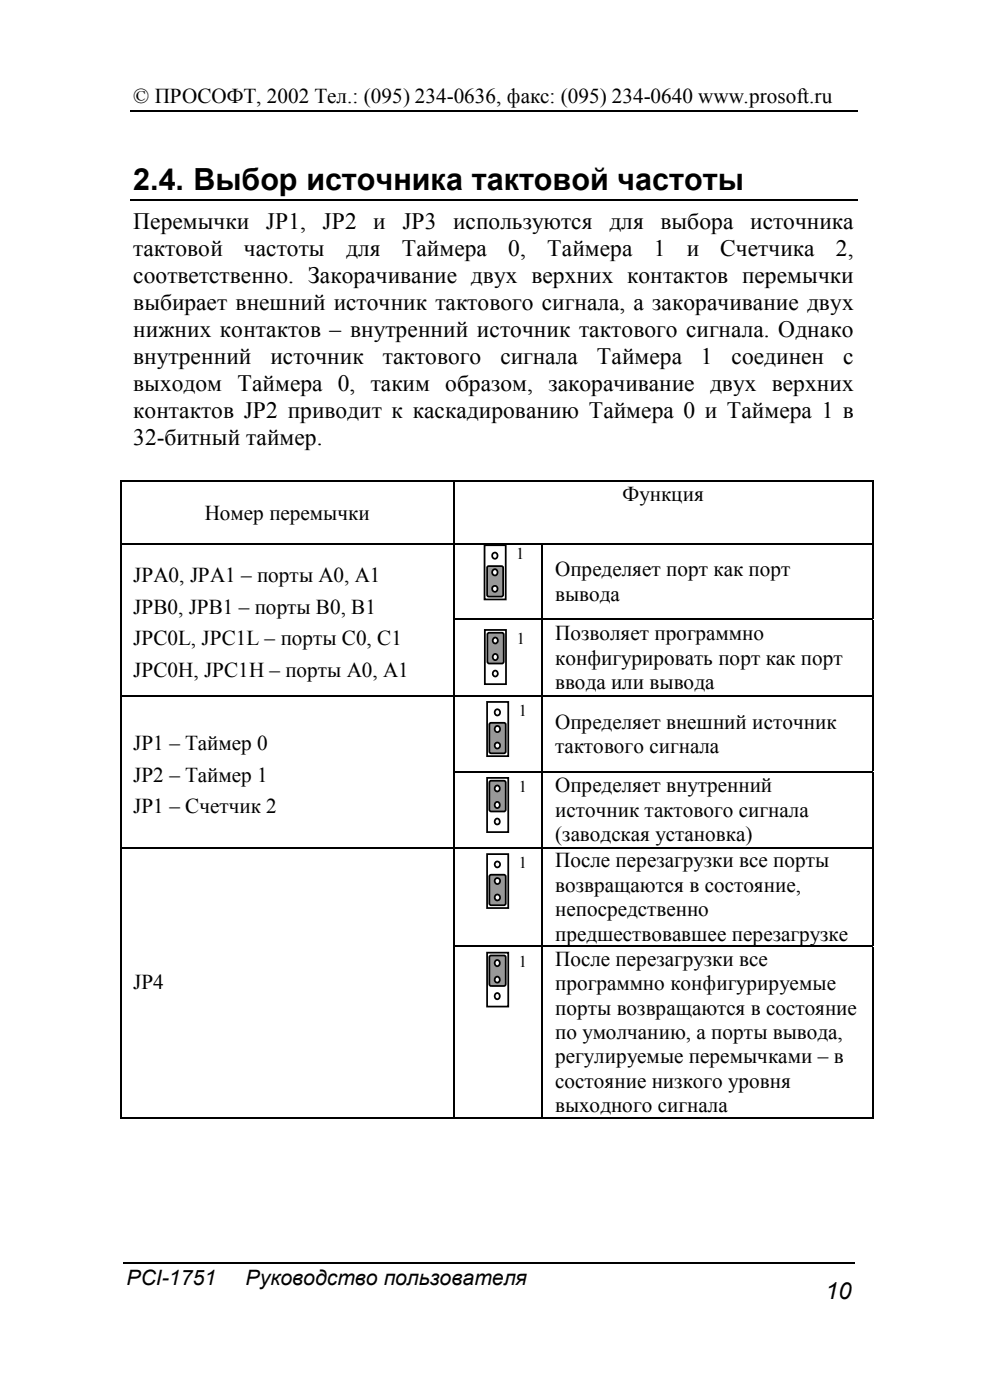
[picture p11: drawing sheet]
<svg xmlns="http://www.w3.org/2000/svg" width="149mm" height="210mm" viewBox="0 0 149 210" stroke-linecap="round" stroke-linejoin="round" font-family="sans-serif">
<defs><g id="words">
<text font-size="4.6" x="20" y="28.5">2.4. Выбор источника тактовой частоты</text>
<g font-size="3.5">
<text x="20" y="34.3">Перемычки</text>
<text x="39.9" y="34.3">JP1,</text>
<text x="48.3" y="34.3">JP2</text>
<text x="56" y="34.3">и</text>
<text x="60.3" y="34.3">JP3</text>
<text x="67.9" y="34.3">используются</text>
<text x="91.4" y="34.3">для</text>
<text x="99" y="34.3">выбора</text>
<text x="112.5" y="34.3">источника</text>
<text x="20" y="38.3">тактовой</text>
<text x="36.6" y="38.3">частоты</text>
<text x="51.9" y="38.3">для</text>
<text x="60.2" y="38.3">Таймера</text>
<text x="76.2" y="38.3">0,</text>
<text x="82" y="38.3">Таймера</text>
<text x="98" y="38.3">1</text>
<text x="103" y="38.3">и</text>
<text x="108" y="38.3">Счетчика</text>
<text x="125.3" y="38.3">2,</text>
<text x="20" y="42.4">соответственно. Закорачивание двух верхних контактов перемычки</text>
<text x="20" y="46.5">выбирает внешний источник тактового сигнала, а закорачивание двух</text>
<text x="20" y="50.5">нижних контактов – внутренний источник тактового сигнала. Однако</text>
<text x="20" y="54.6">внутренний</text>
<text x="20" y="58.7">выходом Таймера 0, таким образом, закорачивание двух верхних</text>
<text x="40.6" y="54.6">источник</text>
<text x="57.4" y="54.6">тактового</text>
<text x="75" y="54.6">сигнала</text>
<text x="89.5" y="54.6">Таймера</text>
<text x="105.1" y="54.6">1</text>
<text x="109.7" y="54.6">соединен</text>
<text x="126.4" y="54.6">с</text>
<text x="20" y="62.7">контактов JP2 приводит к каскадированию Таймера 0 и Таймера 1 в</text>
<text x="20" y="66.7">32-битный таймер.</text>
<text x="123.7" y="194.8">10</text>
</g>
<g font-size="3.2">
<text x="20" y="15.4">© ПРОСОФТ, 2002 Тел.: (095) 234-0636, факс: (095) 234-0640 www.prosoft.ru</text>
<text x="30.7" y="77.9">Номер перемычки</text>
<text x="93.3" y="75.2">Функция</text>
<text x="20" y="87.3">JPA0, JPA1 – порты A0, A1</text>
<text x="83.2" y="86.4">Определяет порт как порт</text>
<text x="20" y="92">JPB0, JPB1 – порты B0, B1</text>
<text x="83.2" y="90.1">вывода</text>
<text x="83.2" y="96">Позволяет программно</text>
<text x="20" y="96.7">JPC0L, JPC1L – порты C0, C1</text>
<text x="20" y="101.4">JPC0H, JPC1H – порты A0, A1</text>
<text x="83.2" y="99.7">конфигурировать порт как порт</text>
<text x="83.2" y="103.3">ввода или вывода</text>
<text x="20" y="112.5">JP1 – Таймер 0</text>
<text x="83.2" y="109.2">Определяет внешний источник</text>
<text x="83.2" y="112.9">тактового сигнала</text>
<text x="20" y="117.2">JP2 – Таймер 1</text>
<text x="83.2" y="118.8">Определяет внутренний</text>
<text x="20" y="121.9">JP1 – Счетчик 2</text>
<text x="83.2" y="122.4">источник тактового сигнала</text>
<text x="83.2" y="126.1">(заводская установка)</text>
<text x="83.2" y="130.1">После перезагрузки все порты</text>
<text x="83.2" y="137.3">непосредственно</text>
<text x="83.2" y="133.7">возвращаются в состояние,</text>
<text x="83.2" y="141">предшествовавшее перезагрузке</text>
<text x="20" y="148.3">JP4</text>
<text x="83.2" y="144.8">После перезагрузки все</text>
<text x="83.2" y="148.5">программно конфигурируемые</text>
<text x="83.2" y="155.8">по умолчанию, а порты вывода,</text>
<text x="83.2" y="152.2">порты возвращаются в состояние</text>
<text x="83.2" y="159.4">регулируемые перемычками – в</text>
<text x="83.2" y="163.1">состояние низкого уровня</text>
<text x="83.2" y="166.8">выходного сигнала</text>
<text x="19" y="192.7">PCI-1751</text>
<text x="36.8" y="192.7">Руководство пользователя</text>
</g>
<g font-size="2.5">
<text x="77.4" y="83.9">1</text>
<text x="77.5" y="96.6">1</text>
<text x="77.8" y="107.4">1</text>
<text x="77.8" y="118.8">1</text>
<text x="77.8" y="130.1">1</text>
<text x="77.8" y="144.9">1</text>
</g>
</g></defs>
<g fill="none" stroke="#000" stroke-width=".17">
<path d="M19.5 16.6h109M19.5 30h109M18 72.2h112.9M18.1 72.3v9.1M68 72.3v9.1M130.8 72.3v9.1M18 81.5h112.9M18.1 81.6v11.2M18.1 93v11.2M67.9 92.9h63M68 81.6v11.2M68 93v11.2"/>
<path d="M81.3 81.6v11.2M81.3 93v11.2M130.8 81.6v11.2M130.8 93v11.2M18 104.3h112.9M18.1 104.4v11.2M18.1 115.8v11.2M67.9 115.7h63M68 104.4v11.2M68 115.8v11.2M81.3 104.4v11.2M81.3 115.8v11.2"/>
<path d="M130.8 104.4v11.2M130.8 115.8v11.2M18 127.1h112.9M18.1 127.2v14.6M68 127.2v14.6M81.3 127.2v14.6M130.8 127.2v14.6M18.1 141.9v25.8M67.9 141.9h63M68 141.9v25.8M81.3 141.9v25.8M130.8 141.9v25.8"/>
<path d="M18.2 167.6h49.7M68.1 167.6h13.1M81.4 167.6h49.3M18.5 189.4h109.6"/>
</g>
<path d="M18 92.8h.2v.2h-.2zM18 115.6h.2v.2h-.2zM18 141.8h.2v.1h-.2z" fill="#000"/>
<path d="M73 128h3.2v8.1h-3.2z" fill-rule="evenodd" fill="#fff"/>
<path d="M73 128.1h3.2v8h-3.2z" fill="none" stroke="#000" stroke-width=".26"/>
<path d="M73.4 131.2l.2-.1 2.1 .1 .1 .2v4.1l-.1 .1-.1 .1-2.2-.1v-.1v-4.1z" fill-rule="evenodd" fill="#959595"/>
<path d="M73.4 131.2l.2-.1 2.1 .1 .1 .2v4.1l-.1 .1-.1 .1-2.2-.1v-.1v-4.1z" fill="none" stroke="#000" stroke-width=".26"/>
<circle cx="74.6" cy="132.1" r=".43" fill="#fff"/>
<circle cx="74.6" cy="132.1" r=".43" fill="none" stroke="#000" stroke-width=".26"/>
<circle cx="74.6" cy="134.6" r=".42" fill="#fff"/>
<circle cx="74.6" cy="134.6" r=".42" fill="none" stroke="#000" stroke-width=".26"/>
<circle cx="74.6" cy="129.6" r=".42" fill="#fff"/>
<circle cx="74.6" cy="129.6" r=".42" fill="none" stroke="#000" stroke-width=".26"/>
<path d="M73 105.2h3.2v8.1h-3.2z" fill-rule="evenodd" fill="#fff"/>
<path d="M73 105.2h3.2v8.2h-3.2z" fill="none" stroke="#000" stroke-width=".26"/>
<path d="M73.4 108.5l.2-.1h2l.2 .1v4.2l-.1 .2h-2.1h-.2v-.2z" fill-rule="evenodd" fill="#959595"/>
<path d="M73.4 108.5l.2-.1h2l.2 .1v4.2l-.1 .2h-2.1h-.2v-.2z" fill="none" stroke="#000" stroke-width=".26"/>
<circle cx="74.6" cy="109.3" r=".44" fill="#fff"/>
<circle cx="74.6" cy="109.3" r=".44" fill="none" stroke="#000" stroke-width=".26"/>
<circle cx="74.6" cy="111.8" r=".43" fill="#fff"/>
<circle cx="74.6" cy="111.8" r=".43" fill="none" stroke="#000" stroke-width=".26"/>
<circle cx="74.6" cy="106.8" r=".44" fill="#fff"/>
<circle cx="74.6" cy="106.8" r=".44" fill="none" stroke="#000" stroke-width=".26"/>
<path d="M73 142.8h3.2v8.1h-3.2z" fill-rule="evenodd" fill="#fff"/>
<path d="M73 142.8h3.2v8.1h-3.2z" fill="none" stroke="#000" stroke-width=".26"/>
<path d="M73.4 143.4l.2-.1h2l.2 .1v4.2l-.1 .1-.1 .1-2.2-.1v-.1z" fill-rule="evenodd" fill="#959595"/>
<path d="M73.4 143.4l.2-.1h2l.2 .1v4.2l-.1 .1-.1 .1-2.2-.1v-.1z" fill="none" stroke="#000" stroke-width=".26"/>
<circle cx="74.6" cy="146.9" r=".42" fill="#fff"/>
<circle cx="74.6" cy="146.9" r=".42" fill="none" stroke="#000" stroke-width=".26"/>
<path d="M74.4 144a.43 .43 0 0 1 .5 .4 .43 .43 0 0 1-.5 .4 .52 .52 0 0 1 0-.8z" fill-rule="evenodd" fill="#fff"/>
<path d="M74.4 144a.43 .43 0 0 1 .5 .4 .43 .43 0 0 1-.5 .4 .52 .52 0 0 1 0-.8z" fill="none" stroke="#000" stroke-width=".26"/>
<path d="M74.4 149a.43 .43 0 0 1 .5 .4 .43 .43 0 0 1-.5 .4 .52 .52 0 0 1 0-.8z" fill-rule="evenodd" fill="#fff"/>
<path d="M74.4 149a.43 .43 0 0 1 .5 .4 .43 .43 0 0 1-.5 .4 .52 .52 0 0 1 0-.8z" fill="none" stroke="#000" stroke-width=".26"/>
<path d="M73 116.6h3.2v8.2h-3.2z" fill-rule="evenodd" fill="#fff"/>
<path d="M73 116.6h3.2v8.2h-3.2z" fill="none" stroke="#000" stroke-width=".26"/>
<path d="M73.5 117.1h2.1l.2 .1v4.2l-.1 .2-.1 .1-2.2-.1v-.2v-4.1z" fill-rule="evenodd" fill="#959595"/>
<path d="M73.5 117.1h2.1l.2 .1v4.2l-.1 .2-.1 .1-2.2-.1v-.2v-4.1z" fill="none" stroke="#000" stroke-width=".26"/>
<path d="M74.4 120.3a.43 .43 0 0 1 .5 .4 .43 .43 0 0 1-.5 .4 .52 .52 0 0 1 0-.8z" fill-rule="evenodd" fill="#fff"/>
<path d="M74.4 120.3a.43 .43 0 0 1 .5 .4 .43 .43 0 0 1-.5 .4 .52 .52 0 0 1 0-.8z" fill="none" stroke="#000" stroke-width=".26"/>
<circle cx="74.6" cy="118.2" r=".42" fill="#fff"/>
<circle cx="74.6" cy="118.2" r=".42" fill="none" stroke="#000" stroke-width=".26"/>
<circle cx="74.6" cy="123.2" r=".42" fill="#fff"/>
<circle cx="74.6" cy="123.2" r=".42" fill="none" stroke="#000" stroke-width=".26"/>
<path d="M72.7 94.4h3.2v8.1h-3.2z" fill-rule="evenodd" fill="#fff"/>
<path d="M72.7 94.4h3.2v8.2h-3.2z" fill="none" stroke="#000" stroke-width=".26"/>
<path d="M73.1 94.9h.2h2.1l.1 .2v4.1l-.1 .2-2.1 .1-.2-.2v-4.2z" fill-rule="evenodd" fill="#959595"/>
<path d="M73.1 94.9h.2h2.1l.1 .2v4.1l-.1 .2-2.1 .1-.2-.2v-4.2z" fill="none" stroke="#000" stroke-width=".26"/>
<path d="M74.1 98.1a.43 .43 0 0 1 .5 .4 .43 .43 0 0 1-.5 .4 .52 .52 0 0 1 0-.8z" fill-rule="evenodd" fill="#fff"/>
<path d="M74.1 98.1a.43 .43 0 0 1 .5 .4 .43 .43 0 0 1-.5 .4 .52 .52 0 0 1 0-.8z" fill="none" stroke="#000" stroke-width=".26"/>
<circle cx="74.3" cy="96" r=".41" fill="#fff"/>
<circle cx="74.3" cy="96" r=".41" fill="none" stroke="#000" stroke-width=".26"/>
<circle cx="74.3" cy="101" r=".41" fill="#fff"/>
<circle cx="74.3" cy="101" r=".41" fill="none" stroke="#000" stroke-width=".26"/>
<path d="M72.6 81.7h3.2v8.1h-3.2z" fill-rule="evenodd" fill="#fff"/>
<path d="M72.6 81.7h3.2v8.2h-3.2z" fill="none" stroke="#000" stroke-width=".26"/>
<path d="M73.1 85l.2-.1h1.9l.2 .1v4.2v.2l-2.1 .1-.2-.2z" fill-rule="evenodd" fill="#959595"/>
<path d="M73.1 85l.2-.1h1.9l.2 .1v4.2v.2l-2.1 .1-.2-.2z" fill="none" stroke="#000" stroke-width=".26"/>
<circle cx="74.2" cy="85.8" r=".44" fill="#fff"/>
<circle cx="74.2" cy="85.8" r=".44" fill="none" stroke="#000" stroke-width=".26"/>
<circle cx="74.2" cy="88.3" r=".43" fill="#fff"/>
<circle cx="74.2" cy="88.3" r=".43" fill="none" stroke="#000" stroke-width=".26"/>
<circle cx="74.2" cy="83.3" r=".44" fill="#fff"/>
<circle cx="74.2" cy="83.3" r=".44" fill="none" stroke="#000" stroke-width=".26"/>
<use href="#words"/>
</svg>
